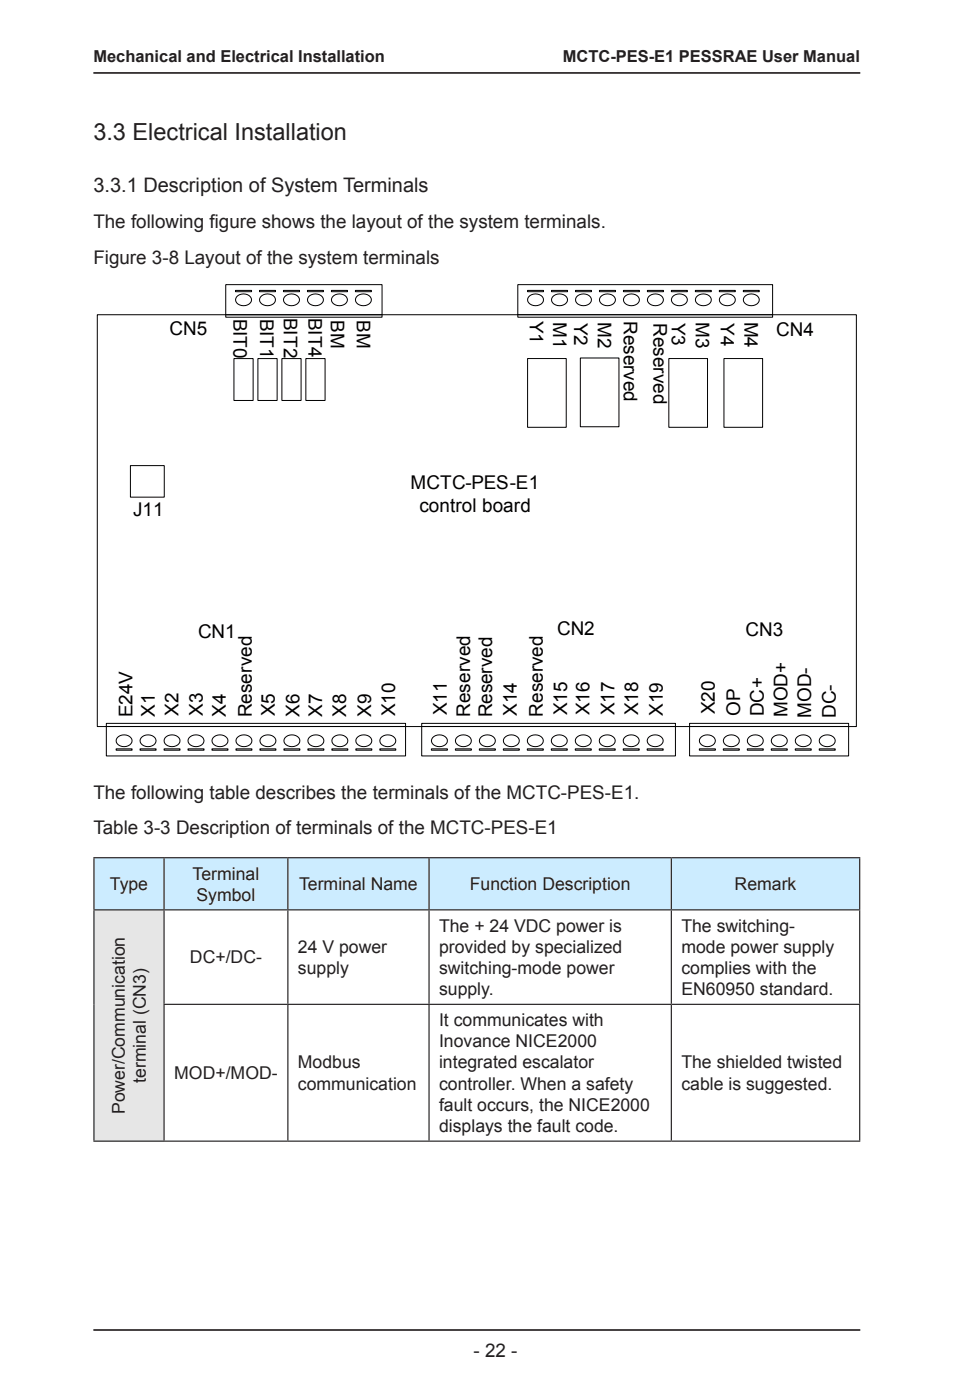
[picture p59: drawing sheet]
<svg xmlns="http://www.w3.org/2000/svg" width="145mm" height="210mm" viewBox="0 0 145 210" stroke-linecap="round" stroke-linejoin="round" font-family="sans-serif">
<defs><g id="words">
<text font-size="3.5" fill="#231f20" x="14" y="21">3.3 Electrical Installation</text>
<text font-size="3" fill="#231f20" x="14" y="28.9">3.3.1 Description of System Terminals</text>
<g font-size="2.8" fill="#231f20">
<text x="14" y="34.2">The following f</text>
<text x="31.4" y="34.2">igure shows the layout of the system terminals.</text>
<text x="14" y="39.6">Figure 3-8 Layout of the system terminals</text>
<text x="14" y="119.8">The following table describes the terminals of the MCTC-PES-E1.</text>
<text x="14" y="125.2">Table 3-3 Description of terminals of the MCTC-PES-E1</text>
<text x="71" y="203.6">- 22 -</text>
</g>
<g font-size="2.8">
<text x="35" y="47.8" transform="rotate(90 35 47.8)">BIT0</text>
<text x="39" y="47.8" transform="rotate(90 39 47.8)">BIT1</text>
<text x="42.5" y="47.7" transform="rotate(90 42.5 47.7)">BIT2</text>
<text x="46.3" y="47.7" transform="rotate(90 46.3 47.7)">BIT4</text>
<text x="25.4" y="50.2">CN5</text>
<text x="49.6" y="48.1" transform="rotate(90 49.6 48.1)">BM</text>
<text x="53.5" y="48.1" transform="rotate(90 53.5 48.1)">BM</text>
<text x="79.5" y="48.2" transform="rotate(90 79.5 48.2)">Y1</text>
<text x="82.9" y="48.2" transform="rotate(90 82.9 48.2)">M1</text>
<text x="86.1" y="48.4" transform="rotate(90 86.1 48.4)">Y2</text>
<text x="89.7" y="48.2" transform="rotate(90 89.7 48.2)">M2</text>
<text x="93.6" y="48.1" transform="rotate(90 93.6 48.1)">Reserved</text>
<text x="98" y="48.4" transform="rotate(90 98 48.4)">Reserved</text>
<text x="100.7" y="48.4" transform="rotate(90 100.7 48.4)">Y3</text>
<text x="104.4" y="48.2" transform="rotate(90 104.4 48.2)">M3</text>
<text x="108.1" y="48.4" transform="rotate(90 108.1 48.4)">Y4</text>
<text x="111.6" y="48.2" transform="rotate(90 111.6 48.2)">M4</text>
<text x="116.4" y="50.5">CN4</text>
<text x="19.9" y="77.4">J11</text>
<text x="61.6" y="73.4">MCTC-PES-E1</text>
<text x="62.9" y="76.8">control board</text>
<text x="29.7" y="95.7">CN1</text>
<text x="83.5" y="95.3">CN2</text>
<text x="111.8" y="95.4">CN3</text>
<text x="19.9" y="107.6" transform="rotate(-90 19.9 107.6)">E24V</text>
<text x="23.2" y="107.5" transform="rotate(-90 23.2 107.5)">X1</text>
<text x="26.8" y="107.4" transform="rotate(-90 26.8 107.4)">X2</text>
<text x="30.4" y="107.4" transform="rotate(-90 30.4 107.4)">X3</text>
<text x="33.9" y="107.5" transform="rotate(-90 33.9 107.5)">X4</text>
<text x="37.8" y="107.6" transform="rotate(-90 37.8 107.6)">Reserved</text>
<text x="41.2" y="107.4" transform="rotate(-90 41.2 107.4)">X5</text>
<text x="44.9" y="107.5" transform="rotate(-90 44.9 107.5)">X6</text>
<text x="48.3" y="107.5" transform="rotate(-90 48.3 107.5)">X7</text>
<text x="51.9" y="107.5" transform="rotate(-90 51.9 107.5)">X8</text>
<text x="55.6" y="107.5" transform="rotate(-90 55.6 107.5)">X9</text>
<text x="59.3" y="107.4" transform="rotate(-90 59.3 107.4)">X10</text>
<text x="67" y="107.3" transform="rotate(-90 67 107.3)">X11</text>
<text x="70.5" y="107.5" transform="rotate(-90 70.5 107.5)">Reserved</text>
<text x="73.8" y="107.6" transform="rotate(-90 73.8 107.6)">Reserved</text>
<text x="77.5" y="107.3" transform="rotate(-90 77.5 107.3)">X14</text>
<text x="81.4" y="107.5" transform="rotate(-90 81.4 107.5)">Reserved</text>
<text x="85.1" y="107.3" transform="rotate(-90 85.1 107.3)">X15</text>
<text x="88.4" y="107.3" transform="rotate(-90 88.4 107.3)">X16</text>
<text x="92.1" y="107.3" transform="rotate(-90 92.1 107.3)">X17</text>
<text x="95.7" y="107.2" transform="rotate(-90 95.7 107.2)">X18</text>
<text x="99.4" y="107.3" transform="rotate(-90 99.4 107.3)">X19</text>
<text x="107.2" y="107.2" transform="rotate(-90 107.2 107.2)">X20</text>
<text x="111" y="107.4" transform="rotate(-90 111 107.4)">OP</text>
<text x="114.5" y="107.4" transform="rotate(-90 114.5 107.4)">DC+</text>
<text x="118.1" y="107.6" transform="rotate(-90 118.1 107.6)">MOD+</text>
<text x="121.6" y="107.7" transform="rotate(-90 121.6 107.7)">MOD-</text>
<text x="125.4" y="107.7" transform="rotate(-90 125.4 107.7)">DC-</text>
</g>
<g font-size="2.6" fill="#231f20">
<text x="28.9" y="131.9">Terminal</text>
<text x="16.5" y="133.5">Type</text>
<text x="29.5" y="135.1">Symbol</text>
<text x="44.9" y="133.5">Terminal Name</text>
<text x="70.4" y="133.5">Function Description</text>
<text x="110.2" y="133.5">Remark</text>
<text x="44.7" y="142.9">24 V power</text>
<text x="65.8" y="139.8">The + 24 VDC power is</text>
<text x="65.8" y="142.9">provided by specialized</text>
<text x="102.2" y="139.8">The switching-</text>
<text x="102.2" y="142.9">mode power supply</text>
<text x="28.5" y="144.5">DC+/DC-</text>
<text x="44.7" y="146.1">supply</text>
<text x="65.8" y="146.1">switching-mode power</text>
<text x="65.8" y="149.3">supply.</text>
<text x="102.2" y="146.1">complies with the</text>
<text x="102.2" y="149.3">EN60950 standard.</text>
<text x="65.8" y="153.9">It communicates with</text>
<text x="26.1" y="161.9">MOD+/MOD-</text>
<text x="44.7" y="160.3">Modbus</text>
<text x="65.8" y="157.1">Inovance NICE2000</text>
<text x="65.8" y="160.3">integrated escalator</text>
<text x="102.2" y="160.3">The shielded twisted</text>
<text x="18.7" y="167.1" transform="rotate(-90 18.7 167.1)">Power/Communication</text>
<text x="21.9" y="162.4" transform="rotate(-90 21.9 162.4)">terminal (CN3)</text>
<text x="44.7" y="163.4">communication</text>
<text x="65.8" y="163.4">controller. When a safety</text>
<text x="65.8" y="166.6">fault occurs, the NICE2000</text>
<text x="102.2" y="163.4">cable is suggested.</text>
<text x="65.8" y="169.8">displays the fault code.</text>
</g>
<g font-size="2.5" fill="#231f20">
<text x="14" y="9.4">Mechanical and Electrical Installation</text>
<text x="84.4" y="9.4">MCTC-PES-E1 PESSRAE User Manual</text>
</g>
</g></defs>
<path d="M14 10.9h115M14 199.5h115" fill="none" stroke="#231f20" stroke-width=".25"/>
<g fill="none" stroke="#000" stroke-width=".15">
<path d="M14.6 47.2h113.8v61.8h-113.8zM33.8 42.7h23.5v4.9h-23.5zM33.8 47.2h23.5M35.1 53.8h2.9v6.3h-2.9zM35.3 43.6h2.4v.2h-2.4zM35.5 44.5a1.31 1.31 0 0 1 2.2 .5 1.26 1.26 0 0 1-1.2 .9 1.26 1.26 0 0 1-1.2-.9zM38.7 53.8h2.9v6.3h-2.9zM38.9 43.6h2.4v.2h-2.4zM39.1 44.5a1.3 1.3 0 0 1 2.2 .5 1.25 1.25 0 0 1-1.2 .9 1.25 1.25 0 0 1-1.2-.9zM42.3 53.8h2.8v6.3h-2.8zM42.5 43.6h2.4v.2h-2.4zM42.7 44.5a1.31 1.31 0 0 1 2.2 .5 1.26 1.26 0 0 1-1.2 .9 1.26 1.26 0 0 1-1.2-.9z"/>
<path d="M45.9 53.8h2.8v6.3h-2.8zM46.1 43.6h2.4v.2h-2.4zM46.3 44.5a1.31 1.31 0 0 1 2.2 .5 1.25 1.25 0 0 1-1.2 .9 1.25 1.25 0 0 1-1.2-.9zM49.7 43.6h2.4v.2h-2.4zM49.9 44.5a1.31 1.31 0 0 1 2.2 .5 1.26 1.26 0 0 1-1.2 .9 1.26 1.26 0 0 1-1.2-.9zM53.3 43.6h2.4v.2h-2.4zM53.5 44.5a1.31 1.31 0 0 1 2.2 .5 1.25 1.25 0 0 1-1.2 .9 1.25 1.25 0 0 1-1.2-.9zM77.6 47.2h38.3M77.6 42.7h38.3v4.9h-38.3zM79.1 53.8h5.8v10.3h-5.8zM79.1 43.6h2.4v.2h-2.4zM79.3 44.5a1.3 1.3 0 0 1 2.2 .5 1.25 1.25 0 0 1-1.2 .9 1.25 1.25 0 0 1-1.2-.9z"/>
<path d="M82.7 43.6h2.4v.2h-2.4zM82.9 44.5a1.31 1.31 0 0 1 2.2 .5 1.26 1.26 0 0 1-1.2 .9 1.26 1.26 0 0 1-1.2-.9zM86.3 43.6h2.4v.2h-2.4zM86.5 44.5a1.31 1.31 0 0 1 2.2 .5 1.25 1.25 0 0 1-1.2 .9 1.25 1.25 0 0 1-1.2-.9zM87 53.7h5.8v10.3h-5.8zM89.9 43.6h2.4v.2h-2.4zM90 44.5a1.31 1.31 0 0 1 2.3 .5 1.26 1.26 0 0 1-1.2 .9 1.26 1.26 0 0 1-1.2-.9zM93.5 43.6h2.4v.2h-2.4zM93.6 44.5a1.31 1.31 0 0 1 2.3 .5 1.25 1.25 0 0 1-1.2 .9 1.25 1.25 0 0 1-1.2-.9zM97.1 43.6h2.4v.2h-2.4zM97.2 44.5a1.31 1.31 0 0 1 2.3 .5 1.26 1.26 0 0 1-1.2 .9 1.26 1.26 0 0 1-1.2-.9zM100.3 53.8h5.8v10.3h-5.8z"/>
<path d="M100.7 43.6h2.4v.2h-2.4zM100.8 44.5a1.31 1.31 0 0 1 2.3 .5 1.25 1.25 0 0 1-1.2 .9 1.25 1.25 0 0 1-1.2-.9zM104.3 43.6h2.4v.2h-2.4zM104.4 44.5a1.3 1.3 0 0 1 2.3 .5 1.25 1.25 0 0 1-1.2 .9 1.25 1.25 0 0 1-1.2-.9zM107.9 43.6h2.4v.2h-2.4zM108 44.5a1.31 1.31 0 0 1 2.3 .5 1.25 1.25 0 0 1-1.2 .9 1.25 1.25 0 0 1-1.2-.9zM108.6 53.8h5.8v10.3h-5.8zM111.5 43.6h2.4v.2h-2.4zM111.6 44.5a1.3 1.3 0 0 1 2.3 .5 1.25 1.25 0 0 1-1.2 .9 1.25 1.25 0 0 1-1.2-.9zM19.6 69.8h5v4.8h-5zM15.9 108.5h44.9v4.9h-44.9zM15.9 109h44.9"/>
<path d="M17.4 112.3h2.4v.2h-2.4zM17.6 110.7a1.3 1.3 0 0 1 2.2 .4 1.25 1.25 0 0 1-1.2 .9 1.25 1.25 0 0 1-1.2-.9zM21 112.3h2.4v.2h-2.4zM21.2 110.7a1.3 1.3 0 0 1 2.2 .4 1.26 1.26 0 0 1-1.2 .9 1.26 1.26 0 0 1-1.2-.9zM24.6 112.3h2.4v.2h-2.4zM24.8 110.7a1.3 1.3 0 0 1 2.2 .4 1.25 1.25 0 0 1-1.2 .9 1.25 1.25 0 0 1-1.2-.9zM28.2 112.3h2.4v.2h-2.4zM28.4 110.7a1.31 1.31 0 0 1 2.2 .4 1.26 1.26 0 0 1-1.2 .9 1.26 1.26 0 0 1-1.2-.9zM31.8 112.3h2.4v.2h-2.4zM31.9 110.7a1.3 1.3 0 0 1 2.3 .4 1.25 1.25 0 0 1-1.2 .9 1.25 1.25 0 0 1-1.2-.9zM35.4 112.3h2.4v.2h-2.4zM35.5 110.7a1.3 1.3 0 0 1 2.3 .4 1.25 1.25 0 0 1-1.2 .9 1.25 1.25 0 0 1-1.2-.9z"/>
<path d="M39 112.3h2.4v.2h-2.4zM39.1 110.7a1.3 1.3 0 0 1 2.3 .4 1.25 1.25 0 0 1-1.2 .9 1.25 1.25 0 0 1-1.2-.9zM42.6 112.3h2.4v.2h-2.4zM42.7 110.7a1.3 1.3 0 0 1 2.3 .4 1.25 1.25 0 0 1-1.2 .9 1.25 1.25 0 0 1-1.2-.9zM46.2 112.3h2.4v.2h-2.4zM46.3 110.7a1.3 1.3 0 0 1 2.3 .4 1.25 1.25 0 0 1-1.2 .9 1.25 1.25 0 0 1-1.2-.9zM49.8 112.3h2.4v.2h-2.4zM49.9 110.7a1.3 1.3 0 0 1 2.3 .4 1.25 1.25 0 0 1-1.2 .9 1.25 1.25 0 0 1-1.2-.9zM53.4 112.3h2.4v.2h-2.4zM53.5 110.7a1.3 1.3 0 0 1 2.3 .4 1.25 1.25 0 0 1-1.2 .9 1.25 1.25 0 0 1-1.2-.9zM57 112.3h2.3v.2h-2.3zM57.1 110.7a1.31 1.31 0 0 1 2.2 .4 1.25 1.25 0 0 1-1.1 .9 1.25 1.25 0 0 1-1.2-.9z"/>
<path d="M63.2 109h38.1M63.2 108.5h38.1v4.9h-38.1zM64.7 112.3h2.4v.2h-2.4zM64.8 110.7a1.3 1.3 0 0 1 2.3 .4 1.25 1.25 0 0 1-1.2 .9 1.25 1.25 0 0 1-1.2-.9zM68.3 112.3h2.4v.2h-2.4zM68.4 110.7a1.3 1.3 0 0 1 2.3 .4 1.25 1.25 0 0 1-1.2 .9 1.25 1.25 0 0 1-1.2-.9zM71.9 112.3h2.4v.2h-2.4zM72 110.7a1.3 1.3 0 0 1 2.3 .4 1.25 1.25 0 0 1-1.2 .9 1.25 1.25 0 0 1-1.2-.9zM75.5 112.3h2.4v.2h-2.4zM75.6 110.7a1.3 1.3 0 0 1 2.3 .4 1.25 1.25 0 0 1-1.2 .9 1.25 1.25 0 0 1-1.2-.9zM79.1 112.3h2.4v.2h-2.4zM79.2 110.7a1.3 1.3 0 0 1 2.3 .4 1.25 1.25 0 0 1-1.2 .9 1.25 1.25 0 0 1-1.2-.9z"/>
<path d="M82.7 112.3h2.4v.2h-2.4zM82.8 110.7a1.3 1.3 0 0 1 2.3 .4 1.25 1.25 0 0 1-1.2 .9 1.25 1.25 0 0 1-1.2-.9zM86.3 112.3h2.4v.2h-2.4zM86.4 110.7a1.3 1.3 0 0 1 2.3 .4 1.25 1.25 0 0 1-1.2 .9 1.25 1.25 0 0 1-1.2-.9zM89.9 112.3h2.4v.2h-2.4zM90 110.7a1.31 1.31 0 0 1 2.3 .4 1.25 1.25 0 0 1-1.2 .9 1.25 1.25 0 0 1-1.2-.9zM93.5 112.3h2.4v.2h-2.4zM93.6 110.7a1.3 1.3 0 0 1 2.3 .4 1.25 1.25 0 0 1-1.2 .9 1.25 1.25 0 0 1-1.2-.9zM97 112.3h2.4v.2h-2.4zM97.2 110.7a1.31 1.31 0 0 1 2.2 .4 1.26 1.26 0 0 1-1.2 .9 1.26 1.26 0 0 1-1.2-.9zM103.4 108.5h23.8v4.9h-23.8zM103.4 109h23.8"/>
<path d="M104.9 112.3h2.4v.2h-2.4zM105 110.7a1.3 1.3 0 0 1 2.3 .4 1.26 1.26 0 0 1-1.2 .9 1.26 1.26 0 0 1-1.2-.9zM108.5 112.3h2.4v.2h-2.4zM108.6 110.7a1.3 1.3 0 0 1 2.3 .4 1.25 1.25 0 0 1-1.2 .9 1.25 1.25 0 0 1-1.2-.9zM112.1 112.3h2.4v.2h-2.4zM112.2 110.7a1.29 1.29 0 0 1 2.3 .4 1.25 1.25 0 0 1-1.2 .9 1.25 1.25 0 0 1-1.2-.9zM115.7 112.3h2.3v.2h-2.3zM115.8 110.7a1.3 1.3 0 0 1 2.2 .4 1.25 1.25 0 0 1-1.1 .9 1.25 1.25 0 0 1-1.2-.9zM119.3 112.3h2.3v.2h-2.3zM119.4 110.7a1.3 1.3 0 0 1 2.2 .4 1.25 1.25 0 0 1-1.2 .9 1.25 1.25 0 0 1-1.1-.9zM122.8 112.3h2.4v.2h-2.4zM123 110.7a1.3 1.3 0 0 1 2.2 .4 1.25 1.25 0 0 1-1.2 .9 1.25 1.25 0 0 1-1.2-.9z"/>
</g>
<path d="M14.1 128.7h10.5v7.8h-10.5zM24.6 128.7h18.6v7.8h-18.6zM43.2 128.7h21.1v7.8h-21.1zM64.3 128.7h36.4v7.8h-36.4zM100.7 128.7h28.2v7.8h-28.2z" fill="#ccecff"/>
<path d="M14.1 136.5h10.5v34.7h-10.5z" fill="#e6e6e6"/>
<path d="M24.6 136.5h18.6v14.2h-18.6zM43.2 136.5h21.1v14.2h-21.1zM64.3 136.5h36.4v14.2h-36.4zM100.7 136.5h28.2v14.2h-28.2zM24.6 150.7h18.6v20.5h-18.6zM43.2 150.7h21.1v20.5h-21.1zM64.3 150.7h36.4v20.5h-36.4zM100.7 150.7h28.2v20.5h-28.2z" fill="#fff"/>
<g fill="none" stroke="#231f20" stroke-width=".18">
<path d="M14 128.7h115M14 136.5h115M14.1 128.7v7.7M14.1 136.6v34.5M24.6 128.7v7.7M24.6 136.6v14M43.2 128.7v7.7M43.2 136.6v14M64.3 128.7v7.7M64.3 136.6v14M100.7 128.7v7.7M100.7 136.6v14"/>
<path d="M128.9 128.7v7.7M128.9 136.6v14M24.5 150.7h104.5M24.6 150.7v20.4M43.2 150.7v20.4M64.3 150.7v20.4M100.7 150.7v20.4M128.9 150.7v20.4M14 171.2h115"/>
</g>
<use href="#words"/>
</svg>
